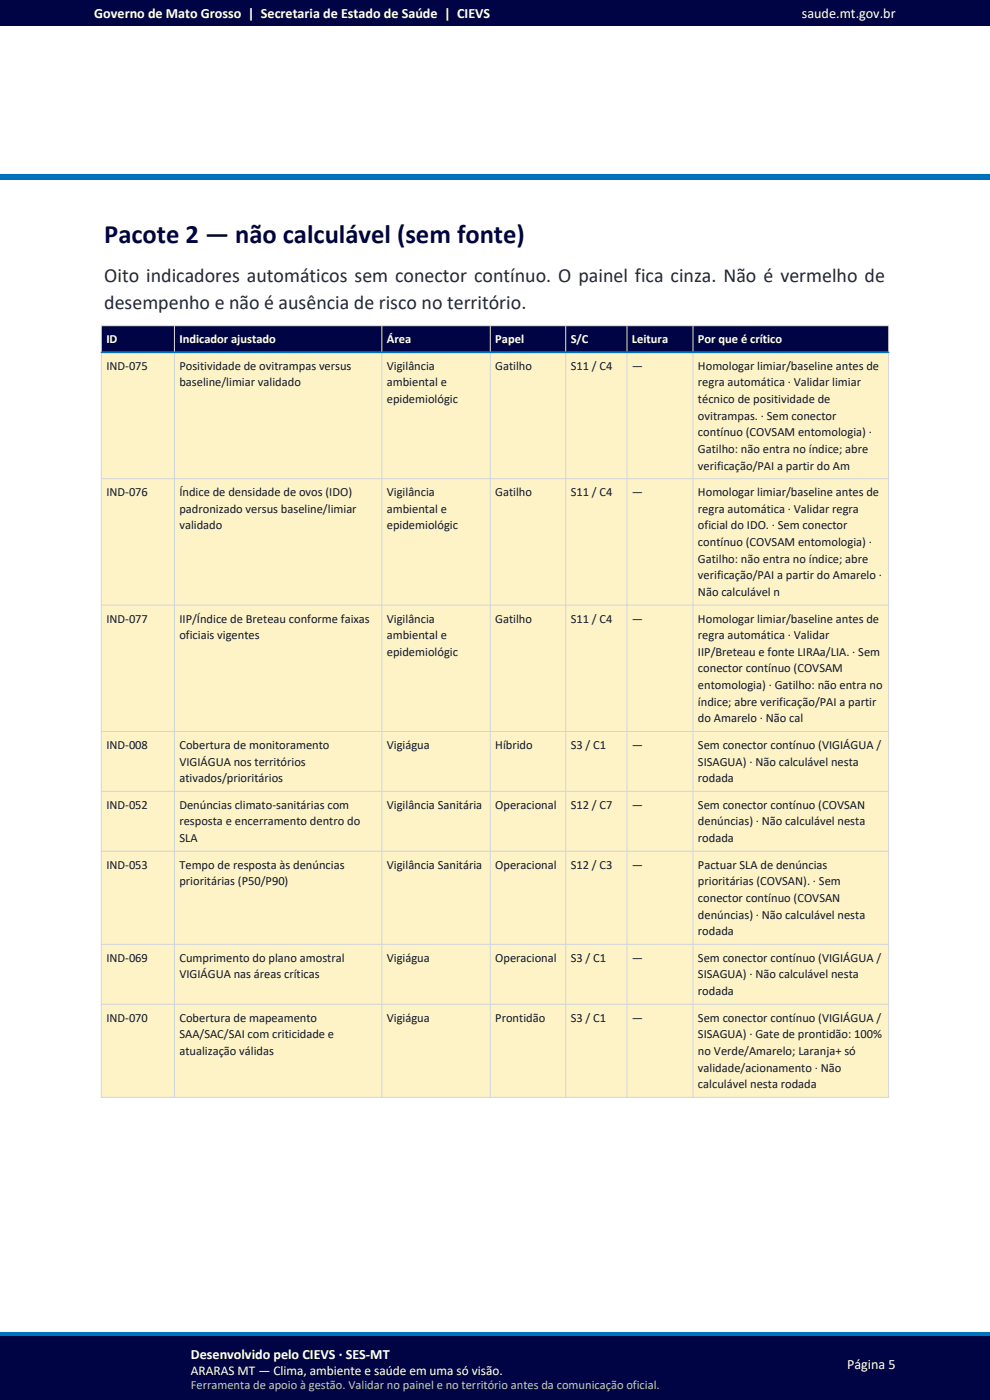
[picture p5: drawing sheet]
<svg xmlns="http://www.w3.org/2000/svg" width="210mm" height="297mm" viewBox="0 0 210 297" stroke-linecap="round" stroke-linejoin="round" font-family="sans-serif">
<defs><g id="words">
<text font-size="5.6" fill="#000444" x="22.1" y="51.5">Pacote 2 — não calculável (sem fonte)</text>
<g font-size="4.2" fill="#1f2937">
<text x="22.1" y="59.9">Oito indicadores automáticos sem conector contínuo. O painel fica cinza. Não é vermelho de</text>
<text x="22.1" y="65.6">desempenho e não é ausência de risco no território.</text>
</g>
<g font-size="3" fill="#fff">
<text x="20" y="3.8">Governo de Mato Grosso | Secretaria de Estado de Saúde | CIEVS</text>
<text x="170.1" y="3.8">saude.mt.gov.br</text>
<text x="40.5" y="288.3">Desenvolvido pelo CIEVS · SES-MT</text>
<text x="179.7" y="290.5">Página 5</text>
</g>
<text font-size="2.8" fill="#fff" x="40.5" y="291.7">ARARAS MT — Clima, ambiente e saúde em uma só visão.</text>
<g font-size="2.6" fill="#fff">
<text x="22.6" y="72.8">ID</text>
<text x="38.1" y="72.8">Indicador ajustado</text>
<text x="82.1" y="72.8">Área</text>
<text x="105.1" y="72.8">Papel</text>
<text x="121.1" y="72.8">S/C</text>
<text x="134.1" y="72.8">Leitura</text>
<text x="148.1" y="72.8">Por que é crítico</text>
</g>
<g font-size="2.6" fill="#111827">
<text x="22.6" y="78.4">IND-075</text>
<text x="38.1" y="78.4">Positividade de ovitrampas versus</text>
<text x="38.1" y="82">baseline/limiar validado</text>
<text x="82.1" y="78.4">Vigilância</text>
<text x="82.1" y="82">ambiental e</text>
<text x="105.1" y="78.4">Gatilho</text>
<text x="121.1" y="78.4">S11 / C4</text>
<text x="134.1" y="78.4">—</text>
<text x="148.1" y="78.4">Homologar limiar/baseline antes de</text>
<text x="148.1" y="82">regra automática · Validar limiar</text>
<text x="82.1" y="85.5">epidemiológic</text>
<text x="148.1" y="85.5">técnico de positividade de</text>
<text x="148.1" y="89">ovitrampas. · Sem conector</text>
<text x="148.1" y="92.6">contínuo (COVSAM entomologia) ·</text>
<text x="148.1" y="96.1">Gatilho: não entra no índice; abre</text>
<text x="148.1" y="99.6">verificação/PAI a partir do Am</text>
<text x="22.6" y="105.3">IND-076</text>
<text x="38.1" y="105.3">Índice de densidade de ovos (IDO)</text>
<text x="82.1" y="105.3">Vigilância</text>
<text x="105.1" y="105.3">Gatilho</text>
<text x="121.1" y="105.3">S11 / C4</text>
<text x="134.1" y="105.3">—</text>
<text x="148.1" y="105.3">Homologar limiar/baseline antes de</text>
<text x="38.1" y="108.8">padronizado versus baseline/limiar</text>
<text x="38.1" y="112.3">validado</text>
<text x="82.1" y="108.8">ambiental e</text>
<text x="82.1" y="112.3">epidemiológic</text>
<text x="148.1" y="108.8">regra automática · Validar regra</text>
<text x="148.1" y="112.3">oficial do IDO. · Sem conector</text>
<text x="148.1" y="115.8">contínuo (COVSAM entomologia) ·</text>
<text x="148.1" y="119.4">Gatilho: não entra no índice; abre</text>
<text x="148.1" y="122.9">verificação/PAI a partir do Amarelo ·</text>
<text x="148.1" y="126.4">Não calculável n</text>
<text x="22.6" y="132.1">IND-077</text>
<text x="38.1" y="132.1">IIP/Índice de Breteau conforme faixas</text>
<text x="38.1" y="135.6">oficiais vigentes</text>
<text x="82.1" y="132.1">Vigilância</text>
<text x="82.1" y="135.6">ambiental e</text>
<text x="105.1" y="132.1">Gatilho</text>
<text x="121.1" y="132.1">S11 / C4</text>
<text x="134.1" y="132.1">—</text>
<text x="148.1" y="132.1">Homologar limiar/baseline antes de</text>
<text x="148.1" y="135.6">regra automática · Validar</text>
<text x="82.1" y="139.1">epidemiológic</text>
<text x="148.1" y="139.1">IIP/Breteau e fonte LIRAa/LIA. · Sem</text>
<text x="148.1" y="142.7">conector contínuo (COVSAM</text>
<text x="148.1" y="146.2">entomologia) · Gatilho: não entra no</text>
<text x="148.1" y="149.7">índice; abre verificação/PAI a partir</text>
<text x="148.1" y="153.2">do Amarelo · Não cal</text>
<text x="22.6" y="158.9">IND-008</text>
<text x="38.1" y="158.9">Cobertura de monitoramento</text>
<text x="82.1" y="158.9">Vigiágua</text>
<text x="105.1" y="158.9">Híbrido</text>
<text x="121.1" y="158.9">S3 / C1</text>
<text x="134.1" y="158.9">—</text>
<text x="148.1" y="158.9">Sem conector contínuo (VIGIÁGUA /</text>
<text x="38.1" y="162.4">VIGIÁGUA nos territórios</text>
<text x="38.1" y="165.9">ativados/prioritários</text>
<text x="148.1" y="162.4">SISAGUA) · Não calculável nesta</text>
<text x="148.1" y="165.9">rodada</text>
<text x="22.6" y="171.6">IND-052</text>
<text x="38.1" y="171.6">Denúncias climato-sanitárias com</text>
<text x="82.1" y="171.6">Vigilância Sanitária</text>
<text x="105.1" y="171.6">Operacional</text>
<text x="121.1" y="171.6">S12 / C7</text>
<text x="134.1" y="171.6">—</text>
<text x="148.1" y="171.6">Sem conector contínuo (COVSAN</text>
<text x="38.1" y="175.1">resposta e encerramento dentro do</text>
<text x="38.1" y="178.6">SLA</text>
<text x="148.1" y="175.1">denúncias) · Não calculável nesta</text>
<text x="148.1" y="178.6">rodada</text>
<text x="22.6" y="184.3">IND-053</text>
<text x="38.1" y="184.3">Tempo de resposta às denúncias</text>
<text x="82.1" y="184.3">Vigilância Sanitária</text>
<text x="105.1" y="184.3">Operacional</text>
<text x="121.1" y="184.3">S12 / C3</text>
<text x="134.1" y="184.3">—</text>
<text x="148.1" y="184.3">Pactuar SLA de denúncias</text>
<text x="38.1" y="187.8">prioritárias (P50/P90)</text>
<text x="148.1" y="187.8">prioritárias (COVSAN). · Sem</text>
<text x="148.1" y="191.3">conector contínuo (COVSAN</text>
<text x="148.1" y="194.9">denúncias) · Não calculável nesta</text>
<text x="148.1" y="198.4">rodada</text>
<text x="22.6" y="204">IND-069</text>
<text x="38.1" y="204">Cumprimento do plano amostral</text>
<text x="38.1" y="207.6">VIGIÁGUA nas áreas críticas</text>
<text x="82.1" y="204">Vigiágua</text>
<text x="105.1" y="204">Operacional</text>
<text x="121.1" y="204">S3 / C1</text>
<text x="134.1" y="204">—</text>
<text x="148.1" y="204">Sem conector contínuo (VIGIÁGUA /</text>
<text x="148.1" y="207.6">SISAGUA) · Não calculável nesta</text>
<text x="148.1" y="211.1">rodada</text>
<text x="22.6" y="216.7">IND-070</text>
<text x="38.1" y="216.7">Cobertura de mapeamento</text>
<text x="38.1" y="220.3">SAA/SAC/SAI com criticidade e</text>
<text x="82.1" y="216.7">Vigiágua</text>
<text x="105.1" y="216.7">Prontidão</text>
<text x="121.1" y="216.7">S3 / C1</text>
<text x="134.1" y="216.7">—</text>
<text x="148.1" y="216.7">Sem conector contínuo (VIGIÁGUA /</text>
<text x="148.1" y="220.3">SISAGUA) · Gate de prontidão: 100%</text>
<text x="38.1" y="223.8">atualização válidas</text>
<text x="148.1" y="223.8">no Verde/Amarelo; Laranja+ só</text>
<text x="148.1" y="227.3">validade/acionamento · Não</text>
<text x="148.1" y="230.8">calculável nesta rodada</text>
</g>
<text font-size="2.6" fill="#b8c4d9" x="40.5" y="294.7">Ferramenta de apoio à gestão. Validar no painel e no território antes da comunicação oficial.</text>
</g></defs>
<path d="M0 0h210v5.5h-210z" fill-rule="evenodd" fill="#000444"/>
<path d="M0 5.5h210v31.5h-210z" fill-rule="evenodd" fill="#fff"/>
<g fill="#0071bb">
<path d="M0 37h210v1.2h-210z" fill-rule="evenodd"/>
<path d="M0 282.7h210v.8h-210z" fill-rule="evenodd"/>
</g>
<g fill="#000444">
<path d="M0 283.5h210v13.5h-210z" fill-rule="evenodd"/>
<path d="M21.5 69.1h167v5.6h-167z" fill-rule="evenodd"/>
</g>
<g fill="#fef3c7">
<path d="M21.5 74.7h167v26.9h-167z" fill-rule="evenodd"/>
<path d="M21.5 101.6h167v26.8h-167z" fill-rule="evenodd"/>
<path d="M21.5 128.4h167v26.8h-167z" fill-rule="evenodd"/>
<path d="M21.5 155.2h167v12.7h-167z" fill-rule="evenodd"/>
<path d="M21.5 167.9h167v12.7h-167z" fill-rule="evenodd"/>
<path d="M21.5 180.6h167v19.7h-167z" fill-rule="evenodd"/>
<path d="M21.5 200.3h167v12.7h-167z" fill-rule="evenodd"/>
<path d="M21.5 213h167v19.8h-167z" fill-rule="evenodd"/>
</g>
<g fill="none" stroke="#d1d5db" stroke-width=".21">
<path d="M21.5 69.1h167v163.7h-167zM21.5 74.7h167M37 69.1v163.7M81 69.1v163.7M104 69.1v163.7M120 69.1v163.7M133 69.1v163.7M147 69.1v163.7M21.5 101.6h167M21.5 128.4h167M21.5 155.2h167M21.5 167.9h167"/>
<path d="M21.5 180.6h167M21.5 200.3h167M21.5 213h167"/>
</g>
<path d="M21.5 74.7h167" fill="none" stroke="#0071bb" stroke-width=".35"/>
<use href="#words"/>
</svg>
